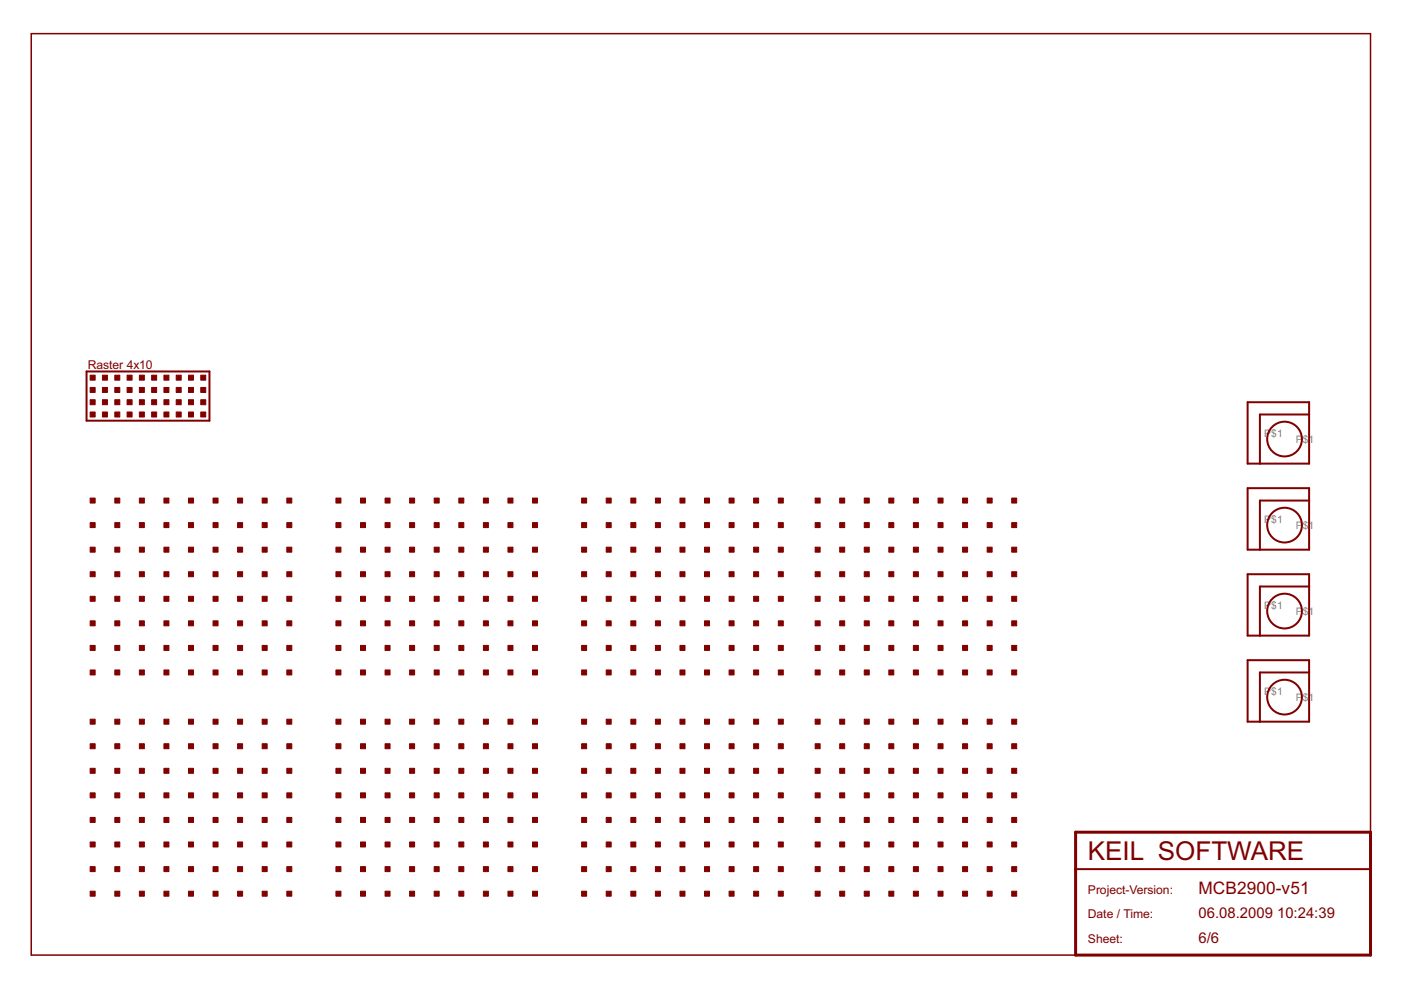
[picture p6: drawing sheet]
<svg xmlns="http://www.w3.org/2000/svg" width="297mm" height="210mm" viewBox="0 0 297 210" stroke-linecap="round" stroke-linejoin="round" font-family="sans-serif">
<defs><g id="words">
<text font-size="6.2" fill="#800000" x="230.7" y="182.4">KEIL SOFTWARE</text>
<text font-size="4.1" fill="#800000" x="254.1" y="189.5">MCB2900-v51</text>
<g font-size="3.5" fill="#800000">
<text x="254.1" y="194.7">06.08.2009</text>
<text x="270.8" y="194.7">10:24:39</text>
<text x="254.1" y="199.9">6/6</text>
</g>
<g font-size="2.9" fill="#800000">
<text x="18.6" y="78.2">Raster 4x10</text>
<text x="230.7" y="189.5">Project-Version:</text>
<text x="230.7" y="194.7">Date / Time:</text>
<text x="230.7" y="199.9">Sheet:</text>
</g>
<g font-size="2.5" fill="#808080">
<text x="268.1" y="92.7">P$1</text>
<text x="274.7" y="93.9">P$1</text>
<text x="268.1" y="111">P$1</text>
<text x="274.7" y="112.1">P$1</text>
<text x="268.1" y="129.2">P$1</text>
<text x="274.7" y="130.3">P$1</text>
<text x="268.1" y="147.4">P$1</text>
<text x="274.7" y="148.6">P$1</text>
</g>
</g></defs>
<g fill="#800000" stroke="#800000" stroke-width=".32">
<path d="M6.6 7.1v195.4z"/>
<path d="M6.6 7.1h284z"/>
<path d="M290.6 7.1v169.3z"/>
<path d="M6.6 202.5h221.4z"/>
</g>
<g fill="#800000" stroke="#800000" stroke-width=".63">
<path d="M228 184.3v18.2z"/>
<path d="M228 176.4v7.9z"/>
<path d="M228 176.4h62.6z"/>
<path d="M290.6 176.4v7.9z"/>
<path d="M290.6 184.3v18.2z"/>
<path d="M228 202.5h62.6z"/>
</g>
<g fill="#800000" stroke="#800000" stroke-width=".42">
<path d="M228 184.3h62.6z"/>
<path d="M264.5 85.3h13.1z"/>
<path d="M277.6 85.3v2.6z"/>
<path d="M277.6 87.9v10.4z"/>
<path d="M267.1 98.3h10.5z"/>
<path d="M264.5 98.3h2.6z"/>
<path d="M264.5 85.3v13z"/>
<path d="M267.1 87.9v10.4z"/>
<path d="M267.1 87.9h10.5z"/>
<path d="M264.5 103.5h13.1z"/>
<path d="M277.6 103.5v2.6z"/>
<path d="M277.6 106.1v10.4z"/>
<path d="M267.1 116.5h10.5z"/>
<path d="M264.5 116.5h2.6z"/>
<path d="M264.5 103.5v13z"/>
<path d="M267.1 106.1v10.4z"/>
<path d="M267.1 106.1h10.5z"/>
<path d="M264.5 121.8h13.1z"/>
<path d="M277.6 121.8v2.6z"/>
<path d="M277.6 124.4v10.4z"/>
<path d="M267.1 134.8h10.5z"/>
<path d="M264.5 134.8h2.6z"/>
<path d="M264.5 121.8v13z"/>
<path d="M267.1 124.4v10.4z"/>
<path d="M267.1 124.4h10.5z"/>
<path d="M264.5 140h13.1z"/>
<path d="M277.6 140v2.6z"/>
<path d="M277.6 142.6v10.4z"/>
<path d="M267.1 153h10.5z"/>
<path d="M264.5 153h2.6z"/>
<path d="M264.5 140v13z"/>
<path d="M267.1 142.6v10.4z"/>
<path d="M267.1 142.6h10.5z"/>
<path d="M18.4 89.2h26z"/>
<path d="M18.4 78.8v10.4z"/>
<path d="M18.4 78.8h26z"/>
<path d="M44.4 78.8v10.4z"/>
</g>
<g fill="#800000" stroke="#800000" stroke-width=".21">
<path d="M19.1 142h1.1v1.1h-1.1z"/>
<path d="M19.1 136.8h1.1v1.1h-1.1z"/>
<path d="M19.1 131.6h1.1v1.1h-1.1z"/>
<path d="M19.1 126.4h1.1v1.1h-1.1z"/>
<path d="M19.1 121.2h1.1v1.1h-1.1z"/>
<path d="M19.1 116h1.1v1.1h-1.1z"/>
<path d="M24.3 142h1.1v1.1h-1.1z"/>
<path d="M24.3 136.8h1.1v1.1h-1.1z"/>
<path d="M24.3 131.6h1.1v1.1h-1.1z"/>
<path d="M24.3 126.4h1.1v1.1h-1.1z"/>
<path d="M24.3 121.2h1.1v1.1h-1.1z"/>
<path d="M24.3 116h1.1v1.1h-1.1z"/>
<path d="M29.5 142h1.1v1.1h-1.1z"/>
<path d="M29.5 136.8h1.1v1.1h-1.1z"/>
<path d="M29.5 131.6h1.1v1.1h-1.1z"/>
<path d="M34.8 142h1v1.1h-1z"/>
<path d="M34.8 136.8h1v1.1h-1z"/>
<path d="M34.8 131.6h1v1.1h-1z"/>
<path d="M29.5 126.4h1.1v1.1h-1.1z"/>
<path d="M29.5 121.2h1.1v1.1h-1.1z"/>
<path d="M29.5 116h1.1v1.1h-1.1z"/>
<path d="M34.8 126.4h1v1.1h-1z"/>
<path d="M34.8 121.2h1v1.1h-1z"/>
<path d="M34.8 116h1v1.1h-1z"/>
<path d="M40 116h1v1.1h-1z"/>
<path d="M40 121.2h1v1.1h-1z"/>
<path d="M40 126.4h1v1.1h-1z"/>
<path d="M40 131.6h1v1.1h-1z"/>
<path d="M40 136.8h1v1.1h-1z"/>
<path d="M40 142h1v1.1h-1z"/>
<path d="M45.2 142h1v1.1h-1z"/>
<path d="M45.2 136.8h1v1.1h-1z"/>
<path d="M45.2 131.6h1v1.1h-1z"/>
<path d="M45.2 126.4h1v1.1h-1z"/>
<path d="M45.2 121.2h1v1.1h-1z"/>
<path d="M45.2 116h1v1.1h-1z"/>
<path d="M50.4 142h1v1.1h-1z"/>
<path d="M50.4 136.8h1v1.1h-1z"/>
<path d="M50.4 131.6h1v1.1h-1z"/>
<path d="M50.4 126.4h1v1.1h-1z"/>
<path d="M50.4 121.2h1v1.1h-1z"/>
<path d="M50.4 116h1v1.1h-1z"/>
<path d="M55.6 116h1v1.1h-1z"/>
<path d="M55.6 121.2h1v1.1h-1z"/>
<path d="M55.6 126.4h1v1.1h-1z"/>
<path d="M55.6 131.6h1v1.1h-1z"/>
<path d="M55.6 136.8h1v1.1h-1z"/>
<path d="M55.6 142h1v1.1h-1z"/>
<path d="M60.8 142h1.1v1.1h-1.1z"/>
<path d="M60.8 136.8h1.1v1.1h-1.1z"/>
<path d="M60.8 131.6h1.1v1.1h-1.1z"/>
<path d="M60.8 126.4h1.1v1.1h-1.1z"/>
<path d="M60.8 121.2h1.1v1.1h-1.1z"/>
<path d="M60.8 116h1.1v1.1h-1.1z"/>
<path d="M19.1 110.8h1.1v1.1h-1.1z"/>
<path d="M19.1 105.6h1.1v1.1h-1.1z"/>
<path d="M24.3 110.8h1.1v1.1h-1.1z"/>
<path d="M24.3 105.6h1.1v1.1h-1.1z"/>
<path d="M29.5 110.8h1.1v1.1h-1.1z"/>
<path d="M29.5 105.6h1.1v1.1h-1.1z"/>
<path d="M34.8 110.8h1v1.1h-1z"/>
<path d="M34.8 105.6h1v1.1h-1z"/>
<path d="M40 105.6h1v1.1h-1z"/>
<path d="M40 110.8h1v1.1h-1z"/>
<path d="M45.2 110.8h1v1.1h-1z"/>
<path d="M45.2 105.6h1v1.1h-1z"/>
<path d="M50.4 110.8h1v1.1h-1z"/>
<path d="M50.4 105.6h1v1.1h-1z"/>
<path d="M55.6 105.6h1v1.1h-1z"/>
<path d="M55.6 110.8h1v1.1h-1z"/>
<path d="M60.8 110.8h1.1v1.1h-1.1z"/>
<path d="M60.8 105.6h1.1v1.1h-1.1z"/>
<path d="M71.2 142h1.1v1.1h-1.1z"/>
<path d="M71.2 136.8h1.1v1.1h-1.1z"/>
<path d="M71.2 131.6h1.1v1.1h-1.1z"/>
<path d="M71.2 126.4h1.1v1.1h-1.1z"/>
<path d="M71.2 121.2h1.1v1.1h-1.1z"/>
<path d="M71.2 116h1.1v1.1h-1.1z"/>
<path d="M76.4 142h1.1v1.1h-1.1z"/>
<path d="M76.4 136.8h1.1v1.1h-1.1z"/>
<path d="M76.4 131.6h1.1v1.1h-1.1z"/>
<path d="M76.4 126.4h1.1v1.1h-1.1z"/>
<path d="M76.4 121.2h1.1v1.1h-1.1z"/>
<path d="M76.4 116h1.1v1.1h-1.1z"/>
<path d="M81.6 142h1.1v1.1h-1.1z"/>
<path d="M81.6 136.8h1.1v1.1h-1.1z"/>
<path d="M81.6 131.6h1.1v1.1h-1.1z"/>
<path d="M86.8 142h1.1v1.1h-1.1z"/>
<path d="M86.8 136.8h1.1v1.1h-1.1z"/>
<path d="M86.8 131.6h1.1v1.1h-1.1z"/>
<path d="M81.6 126.4h1.1v1.1h-1.1z"/>
<path d="M81.6 121.2h1.1v1.1h-1.1z"/>
<path d="M81.6 116h1.1v1.1h-1.1z"/>
<path d="M86.8 126.4h1.1v1.1h-1.1z"/>
<path d="M86.8 121.2h1.1v1.1h-1.1z"/>
<path d="M86.8 116h1.1v1.1h-1.1z"/>
<path d="M92.1 116h1v1.1h-1z"/>
<path d="M92.1 121.2h1v1.1h-1z"/>
<path d="M92.1 126.4h1v1.1h-1z"/>
<path d="M92.1 131.6h1v1.1h-1z"/>
<path d="M92.1 136.8h1v1.1h-1z"/>
<path d="M92.1 142h1v1.1h-1z"/>
<path d="M97.3 142h1v1.1h-1z"/>
<path d="M97.3 136.8h1v1.1h-1z"/>
<path d="M97.3 131.6h1v1.1h-1z"/>
<path d="M97.3 126.4h1v1.1h-1z"/>
<path d="M97.3 121.2h1v1.1h-1z"/>
<path d="M97.3 116h1v1.1h-1z"/>
<path d="M102.5 142h1v1.1h-1z"/>
<path d="M102.5 136.8h1v1.1h-1z"/>
<path d="M102.5 131.6h1v1.1h-1z"/>
<path d="M102.5 126.4h1v1.1h-1z"/>
<path d="M102.5 121.2h1v1.1h-1z"/>
<path d="M102.5 116h1v1.1h-1z"/>
<path d="M107.7 116h1.1v1.1h-1.1z"/>
<path d="M107.7 121.2h1.1v1.1h-1.1z"/>
<path d="M107.7 126.4h1.1v1.1h-1.1z"/>
<path d="M107.7 131.6h1.1v1.1h-1.1z"/>
<path d="M107.7 136.8h1.1v1.1h-1.1z"/>
<path d="M107.7 142h1.1v1.1h-1.1z"/>
<path d="M112.9 142h1.1v1.1h-1.1z"/>
<path d="M112.9 136.8h1.1v1.1h-1.1z"/>
<path d="M112.9 131.6h1.1v1.1h-1.1z"/>
<path d="M112.9 126.4h1.1v1.1h-1.1z"/>
<path d="M112.9 121.2h1.1v1.1h-1.1z"/>
<path d="M112.9 116h1.1v1.1h-1.1z"/>
<path d="M71.2 110.8h1.1v1.1h-1.1z"/>
<path d="M71.2 105.6h1.1v1.1h-1.1z"/>
<path d="M76.4 110.8h1.1v1.1h-1.1z"/>
<path d="M76.4 105.6h1.1v1.1h-1.1z"/>
<path d="M81.6 110.8h1.1v1.1h-1.1z"/>
<path d="M81.6 105.6h1.1v1.1h-1.1z"/>
<path d="M86.8 110.8h1.1v1.1h-1.1z"/>
<path d="M86.8 105.6h1.1v1.1h-1.1z"/>
<path d="M92.1 105.6h1v1.1h-1z"/>
<path d="M92.1 110.8h1v1.1h-1z"/>
<path d="M97.3 110.8h1v1.1h-1z"/>
<path d="M97.3 105.6h1v1.1h-1z"/>
<path d="M102.5 110.8h1v1.1h-1z"/>
<path d="M102.5 105.6h1v1.1h-1z"/>
<path d="M107.7 105.6h1.1v1.1h-1.1z"/>
<path d="M107.7 110.8h1.1v1.1h-1.1z"/>
<path d="M112.9 110.8h1.1v1.1h-1.1z"/>
<path d="M112.9 105.6h1.1v1.1h-1.1z"/>
<path d="M123.3 142h1.1v1.1h-1.1z"/>
<path d="M123.3 136.8h1.1v1.1h-1.1z"/>
<path d="M123.3 131.6h1.1v1.1h-1.1z"/>
<path d="M123.3 126.4h1.1v1.1h-1.1z"/>
<path d="M123.3 121.2h1.1v1.1h-1.1z"/>
<path d="M123.3 116h1.1v1.1h-1.1z"/>
<path d="M128.5 142h1.1v1.1h-1.1z"/>
<path d="M128.5 136.8h1.1v1.1h-1.1z"/>
<path d="M128.5 131.6h1.1v1.1h-1.1z"/>
<path d="M128.5 126.4h1.1v1.1h-1.1z"/>
<path d="M128.5 121.2h1.1v1.1h-1.1z"/>
<path d="M128.5 116h1.1v1.1h-1.1z"/>
<path d="M133.8 142h1v1.1h-1z"/>
<path d="M133.8 136.8h1v1.1h-1z"/>
<path d="M133.8 131.6h1v1.1h-1z"/>
<path d="M139 142h1v1.1h-1z"/>
<path d="M139 136.8h1v1.1h-1z"/>
<path d="M139 131.6h1v1.1h-1z"/>
<path d="M133.8 126.4h1v1.1h-1z"/>
<path d="M133.8 121.2h1v1.1h-1z"/>
<path d="M133.8 116h1v1.1h-1z"/>
<path d="M139 126.4h1v1.1h-1z"/>
<path d="M139 121.2h1v1.1h-1z"/>
<path d="M139 116h1v1.1h-1z"/>
<path d="M144.2 116h1v1.1h-1z"/>
<path d="M144.2 121.2h1v1.1h-1z"/>
<path d="M144.2 126.4h1v1.1h-1z"/>
<path d="M144.2 131.6h1v1.1h-1z"/>
<path d="M144.2 136.8h1v1.1h-1z"/>
<path d="M144.2 142h1v1.1h-1z"/>
<path d="M149.4 142h1v1.1h-1z"/>
<path d="M149.4 136.8h1v1.1h-1z"/>
<path d="M149.4 131.6h1v1.1h-1z"/>
<path d="M149.4 126.4h1v1.1h-1z"/>
<path d="M149.4 121.2h1v1.1h-1z"/>
<path d="M149.4 116h1v1.1h-1z"/>
<path d="M154.6 142h1v1.1h-1z"/>
<path d="M154.6 136.8h1v1.1h-1z"/>
<path d="M154.6 131.6h1v1.1h-1z"/>
<path d="M154.6 126.4h1v1.1h-1z"/>
<path d="M154.6 121.2h1v1.1h-1z"/>
<path d="M154.6 116h1v1.1h-1z"/>
<path d="M159.8 116h1v1.1h-1z"/>
<path d="M159.8 121.2h1v1.1h-1z"/>
<path d="M159.8 126.4h1v1.1h-1z"/>
<path d="M159.8 131.6h1v1.1h-1z"/>
<path d="M159.8 136.8h1v1.1h-1z"/>
<path d="M159.8 142h1v1.1h-1z"/>
<path d="M165 142h1.1v1.1h-1.1z"/>
<path d="M165 136.8h1.1v1.1h-1.1z"/>
<path d="M165 131.6h1.1v1.1h-1.1z"/>
<path d="M165 126.4h1.1v1.1h-1.1z"/>
<path d="M165 121.2h1.1v1.1h-1.1z"/>
<path d="M165 116h1.1v1.1h-1.1z"/>
<path d="M123.3 110.8h1.1v1.1h-1.1z"/>
<path d="M123.3 105.6h1.1v1.1h-1.1z"/>
<path d="M128.5 110.8h1.1v1.1h-1.1z"/>
<path d="M128.5 105.6h1.1v1.1h-1.1z"/>
<path d="M133.8 110.8h1v1.1h-1z"/>
<path d="M133.8 105.6h1v1.1h-1z"/>
<path d="M139 110.8h1v1.1h-1z"/>
<path d="M139 105.6h1v1.1h-1z"/>
<path d="M144.2 105.6h1v1.1h-1z"/>
<path d="M144.2 110.8h1v1.1h-1z"/>
<path d="M149.4 110.8h1v1.1h-1z"/>
<path d="M149.4 105.6h1v1.1h-1z"/>
<path d="M154.6 110.8h1v1.1h-1z"/>
<path d="M154.6 105.6h1v1.1h-1z"/>
<path d="M159.8 105.6h1v1.1h-1z"/>
<path d="M159.8 110.8h1v1.1h-1z"/>
<path d="M165 110.8h1.1v1.1h-1.1z"/>
<path d="M165 105.6h1.1v1.1h-1.1z"/>
<path d="M172.8 142h1.1v1.1h-1.1z"/>
<path d="M172.8 136.8h1.1v1.1h-1.1z"/>
<path d="M172.8 131.6h1.1v1.1h-1.1z"/>
<path d="M172.8 126.4h1.1v1.1h-1.1z"/>
<path d="M172.8 121.2h1.1v1.1h-1.1z"/>
<path d="M172.8 116h1.1v1.1h-1.1z"/>
<path d="M178 142h1.1v1.1h-1.1z"/>
<path d="M178 136.8h1.1v1.1h-1.1z"/>
<path d="M178 131.6h1.1v1.1h-1.1z"/>
<path d="M178 126.4h1.1v1.1h-1.1z"/>
<path d="M178 121.2h1.1v1.1h-1.1z"/>
<path d="M178 116h1.1v1.1h-1.1z"/>
<path d="M183.2 142h1.1v1.1h-1.1z"/>
<path d="M183.2 136.8h1.1v1.1h-1.1z"/>
<path d="M183.2 131.6h1.1v1.1h-1.1z"/>
<path d="M188.4 142h1.1v1.1h-1.1z"/>
<path d="M188.4 136.8h1.1v1.1h-1.1z"/>
<path d="M188.4 131.6h1.1v1.1h-1.1z"/>
<path d="M183.2 126.4h1.1v1.1h-1.1z"/>
<path d="M183.2 121.2h1.1v1.1h-1.1z"/>
<path d="M183.2 116h1.1v1.1h-1.1z"/>
<path d="M188.4 126.4h1.1v1.1h-1.1z"/>
<path d="M188.4 121.2h1.1v1.1h-1.1z"/>
<path d="M188.4 116h1.1v1.1h-1.1z"/>
<path d="M193.7 116h1v1.1h-1z"/>
<path d="M193.7 121.2h1v1.1h-1z"/>
<path d="M193.7 126.4h1v1.1h-1z"/>
<path d="M193.7 131.6h1v1.1h-1z"/>
<path d="M193.7 136.8h1v1.1h-1z"/>
<path d="M193.7 142h1v1.1h-1z"/>
<path d="M198.9 142h1v1.1h-1z"/>
<path d="M198.9 136.8h1v1.1h-1z"/>
<path d="M198.9 131.6h1v1.1h-1z"/>
<path d="M198.9 126.4h1v1.1h-1z"/>
<path d="M198.9 121.2h1v1.1h-1z"/>
<path d="M198.9 116h1v1.1h-1z"/>
<path d="M204.1 142h1v1.1h-1z"/>
<path d="M204.1 136.8h1v1.1h-1z"/>
<path d="M204.1 131.6h1v1.1h-1z"/>
<path d="M204.1 126.4h1v1.1h-1z"/>
<path d="M204.1 121.2h1v1.1h-1z"/>
<path d="M204.1 116h1v1.1h-1z"/>
<path d="M209.3 116h1.1v1.1h-1.1z"/>
<path d="M209.3 121.2h1.1v1.1h-1.1z"/>
<path d="M209.3 126.4h1.1v1.1h-1.1z"/>
<path d="M209.3 131.6h1.1v1.1h-1.1z"/>
<path d="M209.3 136.8h1.1v1.1h-1.1z"/>
<path d="M209.3 142h1.1v1.1h-1.1z"/>
<path d="M214.5 142h1.1v1.1h-1.1z"/>
<path d="M214.5 136.8h1.1v1.1h-1.1z"/>
<path d="M214.5 131.6h1.1v1.1h-1.1z"/>
<path d="M214.5 126.4h1.1v1.1h-1.1z"/>
<path d="M214.5 121.2h1.1v1.1h-1.1z"/>
<path d="M214.5 116h1.1v1.1h-1.1z"/>
<path d="M172.8 110.8h1.1v1.1h-1.1z"/>
<path d="M172.8 105.6h1.1v1.1h-1.1z"/>
<path d="M178 110.8h1.1v1.1h-1.1z"/>
<path d="M178 105.6h1.1v1.1h-1.1z"/>
<path d="M183.2 110.8h1.1v1.1h-1.1z"/>
<path d="M183.2 105.6h1.1v1.1h-1.1z"/>
<path d="M188.4 110.8h1.1v1.1h-1.1z"/>
<path d="M188.4 105.6h1.1v1.1h-1.1z"/>
<path d="M193.7 105.6h1v1.1h-1z"/>
<path d="M193.7 110.8h1v1.1h-1z"/>
<path d="M198.9 110.8h1v1.1h-1z"/>
<path d="M198.9 105.6h1v1.1h-1z"/>
<path d="M204.1 110.8h1v1.1h-1z"/>
<path d="M204.1 105.6h1v1.1h-1z"/>
<path d="M209.3 105.6h1.1v1.1h-1.1z"/>
<path d="M209.3 110.8h1.1v1.1h-1.1z"/>
<path d="M214.5 110.8h1.1v1.1h-1.1z"/>
<path d="M214.5 105.6h1.1v1.1h-1.1z"/>
<path d="M19.1 189h1.1v1h-1.1z"/>
<path d="M19.1 183.7h1.1v1.1h-1.1z"/>
<path d="M19.1 178.5h1.1v1.1h-1.1z"/>
<path d="M19.1 173.3h1.1v1.1h-1.1z"/>
<path d="M19.1 168.1h1.1v1.1h-1.1z"/>
<path d="M19.1 162.9h1.1v1.1h-1.1z"/>
<path d="M24.3 189h1.1v1h-1.1z"/>
<path d="M24.3 183.7h1.1v1.1h-1.1z"/>
<path d="M24.3 178.5h1.1v1.1h-1.1z"/>
<path d="M24.3 173.3h1.1v1.1h-1.1z"/>
<path d="M24.3 168.1h1.1v1.1h-1.1z"/>
<path d="M24.3 162.9h1.1v1.1h-1.1z"/>
<path d="M29.5 189h1.1v1h-1.1z"/>
<path d="M29.5 183.7h1.1v1.1h-1.1z"/>
<path d="M29.5 178.5h1.1v1.1h-1.1z"/>
<path d="M34.8 189h1v1h-1z"/>
<path d="M34.8 183.7h1v1.1h-1z"/>
<path d="M34.8 178.5h1v1.1h-1z"/>
<path d="M29.5 173.3h1.1v1.1h-1.1z"/>
<path d="M29.5 168.1h1.1v1.1h-1.1z"/>
<path d="M29.5 162.9h1.1v1.1h-1.1z"/>
<path d="M34.8 173.3h1v1.1h-1z"/>
<path d="M34.8 168.1h1v1.1h-1z"/>
<path d="M34.8 162.9h1v1.1h-1z"/>
<path d="M40 162.9h1v1.1h-1z"/>
<path d="M40 168.1h1v1.1h-1z"/>
<path d="M40 173.3h1v1.1h-1z"/>
<path d="M40 178.5h1v1.1h-1z"/>
<path d="M40 183.7h1v1.1h-1z"/>
<path d="M40 189h1v1h-1z"/>
<path d="M45.2 189h1v1h-1z"/>
<path d="M45.2 183.7h1v1.1h-1z"/>
<path d="M45.2 178.5h1v1.1h-1z"/>
<path d="M45.2 173.3h1v1.1h-1z"/>
<path d="M45.2 168.1h1v1.1h-1z"/>
<path d="M45.2 162.9h1v1.1h-1z"/>
<path d="M50.4 189h1v1h-1z"/>
<path d="M50.4 183.7h1v1.1h-1z"/>
<path d="M50.4 178.5h1v1.1h-1z"/>
<path d="M50.4 173.3h1v1.1h-1z"/>
<path d="M50.4 168.1h1v1.1h-1z"/>
<path d="M50.4 162.9h1v1.1h-1z"/>
<path d="M55.6 162.9h1v1.1h-1z"/>
<path d="M55.6 168.1h1v1.1h-1z"/>
<path d="M55.6 173.3h1v1.1h-1z"/>
<path d="M55.6 178.5h1v1.1h-1z"/>
<path d="M55.6 183.7h1v1.1h-1z"/>
<path d="M55.6 189h1v1h-1z"/>
<path d="M60.8 189h1.1v1h-1.1z"/>
<path d="M60.8 183.7h1.1v1.1h-1.1z"/>
<path d="M60.8 178.5h1.1v1.1h-1.1z"/>
<path d="M60.8 173.3h1.1v1.1h-1.1z"/>
<path d="M60.8 168.1h1.1v1.1h-1.1z"/>
<path d="M60.8 162.9h1.1v1.1h-1.1z"/>
<path d="M19.1 157.7h1.1v1h-1.1z"/>
<path d="M19.1 152.5h1.1v1h-1.1z"/>
<path d="M24.3 157.7h1.1v1h-1.1z"/>
<path d="M24.3 152.5h1.1v1h-1.1z"/>
<path d="M29.5 157.7h1.1v1h-1.1z"/>
<path d="M29.5 152.5h1.1v1h-1.1z"/>
<path d="M34.8 157.7h1v1h-1z"/>
<path d="M34.8 152.5h1v1h-1z"/>
<path d="M40 152.5h1v1h-1z"/>
<path d="M40 157.7h1v1h-1z"/>
<path d="M45.2 157.7h1v1h-1z"/>
<path d="M45.2 152.5h1v1h-1z"/>
<path d="M50.4 157.7h1v1h-1z"/>
<path d="M50.4 152.5h1v1h-1z"/>
<path d="M55.6 152.5h1v1h-1z"/>
<path d="M55.6 157.7h1v1h-1z"/>
<path d="M60.8 157.7h1.1v1h-1.1z"/>
<path d="M60.8 152.5h1.1v1h-1.1z"/>
<path d="M71.2 189h1.1v1h-1.1z"/>
<path d="M71.2 183.7h1.1v1.1h-1.1z"/>
<path d="M71.2 178.5h1.1v1.1h-1.1z"/>
<path d="M71.2 173.3h1.1v1.1h-1.1z"/>
<path d="M71.2 168.1h1.1v1.1h-1.1z"/>
<path d="M71.2 162.9h1.1v1.1h-1.1z"/>
<path d="M76.4 189h1.1v1h-1.1z"/>
<path d="M76.4 183.7h1.1v1.1h-1.1z"/>
<path d="M76.4 178.5h1.1v1.1h-1.1z"/>
<path d="M76.4 173.3h1.1v1.1h-1.1z"/>
<path d="M76.4 168.1h1.1v1.1h-1.1z"/>
<path d="M76.4 162.9h1.1v1.1h-1.1z"/>
<path d="M81.6 189h1.1v1h-1.1z"/>
<path d="M81.6 183.7h1.1v1.1h-1.1z"/>
<path d="M81.6 178.5h1.1v1.1h-1.1z"/>
<path d="M86.8 189h1.1v1h-1.1z"/>
<path d="M86.8 183.7h1.1v1.1h-1.1z"/>
<path d="M86.8 178.5h1.1v1.1h-1.1z"/>
<path d="M81.6 173.3h1.1v1.1h-1.1z"/>
<path d="M81.6 168.1h1.1v1.1h-1.1z"/>
<path d="M81.6 162.9h1.1v1.1h-1.1z"/>
<path d="M86.8 173.3h1.1v1.1h-1.1z"/>
<path d="M86.8 168.1h1.1v1.1h-1.1z"/>
<path d="M86.8 162.9h1.1v1.1h-1.1z"/>
<path d="M92.1 162.9h1v1.1h-1z"/>
<path d="M92.1 168.1h1v1.1h-1z"/>
<path d="M92.1 173.3h1v1.1h-1z"/>
<path d="M92.1 178.5h1v1.1h-1z"/>
<path d="M92.1 183.7h1v1.1h-1z"/>
<path d="M92.1 189h1v1h-1z"/>
<path d="M97.3 189h1v1h-1z"/>
<path d="M97.3 183.7h1v1.1h-1z"/>
<path d="M97.3 178.5h1v1.1h-1z"/>
<path d="M97.3 173.3h1v1.1h-1z"/>
<path d="M97.3 168.1h1v1.1h-1z"/>
<path d="M97.3 162.9h1v1.1h-1z"/>
<path d="M102.5 189h1v1h-1z"/>
<path d="M102.5 183.7h1v1.1h-1z"/>
<path d="M102.5 178.5h1v1.1h-1z"/>
<path d="M102.5 173.3h1v1.1h-1z"/>
<path d="M102.5 168.1h1v1.1h-1z"/>
<path d="M102.5 162.9h1v1.1h-1z"/>
<path d="M107.7 162.9h1.1v1.1h-1.1z"/>
<path d="M107.7 168.1h1.1v1.1h-1.1z"/>
<path d="M107.7 173.3h1.1v1.1h-1.1z"/>
<path d="M107.7 178.5h1.1v1.1h-1.1z"/>
<path d="M107.7 183.7h1.1v1.1h-1.1z"/>
<path d="M107.7 189h1.1v1h-1.1z"/>
<path d="M112.9 189h1.1v1h-1.1z"/>
<path d="M112.9 183.7h1.1v1.1h-1.1z"/>
<path d="M112.9 178.5h1.1v1.1h-1.1z"/>
<path d="M112.9 173.3h1.1v1.1h-1.1z"/>
<path d="M112.9 168.1h1.1v1.1h-1.1z"/>
<path d="M112.9 162.9h1.1v1.1h-1.1z"/>
<path d="M71.2 157.7h1.1v1h-1.1z"/>
<path d="M71.2 152.5h1.1v1h-1.1z"/>
<path d="M76.4 157.7h1.1v1h-1.1z"/>
<path d="M76.4 152.5h1.1v1h-1.1z"/>
<path d="M81.6 157.7h1.1v1h-1.1z"/>
<path d="M81.6 152.5h1.1v1h-1.1z"/>
<path d="M86.8 157.7h1.1v1h-1.1z"/>
<path d="M86.8 152.5h1.1v1h-1.1z"/>
<path d="M92.1 152.5h1v1h-1z"/>
<path d="M92.1 157.7h1v1h-1z"/>
<path d="M97.3 157.7h1v1h-1z"/>
<path d="M97.3 152.5h1v1h-1z"/>
<path d="M102.5 157.7h1v1h-1z"/>
<path d="M102.5 152.5h1v1h-1z"/>
<path d="M107.7 152.5h1.1v1h-1.1z"/>
<path d="M107.7 157.7h1.1v1h-1.1z"/>
<path d="M112.9 157.7h1.1v1h-1.1z"/>
<path d="M112.9 152.5h1.1v1h-1.1z"/>
<path d="M123.3 189h1.1v1h-1.1z"/>
<path d="M123.3 183.7h1.1v1.1h-1.1z"/>
<path d="M123.3 178.5h1.1v1.1h-1.1z"/>
<path d="M123.3 173.3h1.1v1.1h-1.1z"/>
<path d="M123.3 168.1h1.1v1.1h-1.1z"/>
<path d="M123.3 162.9h1.1v1.1h-1.1z"/>
<path d="M128.5 189h1.1v1h-1.1z"/>
<path d="M128.5 183.7h1.1v1.1h-1.1z"/>
<path d="M128.5 178.5h1.1v1.1h-1.1z"/>
<path d="M128.5 173.3h1.1v1.1h-1.1z"/>
<path d="M128.5 168.1h1.1v1.1h-1.1z"/>
<path d="M128.5 162.9h1.1v1.1h-1.1z"/>
<path d="M133.8 189h1v1h-1z"/>
<path d="M133.8 183.7h1v1.1h-1z"/>
<path d="M133.8 178.5h1v1.1h-1z"/>
<path d="M139 189h1v1h-1z"/>
<path d="M139 183.7h1v1.1h-1z"/>
<path d="M139 178.5h1v1.1h-1z"/>
<path d="M133.8 173.3h1v1.1h-1z"/>
<path d="M133.8 168.1h1v1.1h-1z"/>
<path d="M133.8 162.9h1v1.1h-1z"/>
<path d="M139 173.3h1v1.1h-1z"/>
<path d="M139 168.1h1v1.1h-1z"/>
<path d="M139 162.9h1v1.1h-1z"/>
<path d="M144.2 162.9h1v1.1h-1z"/>
<path d="M144.2 168.1h1v1.1h-1z"/>
<path d="M144.2 173.3h1v1.1h-1z"/>
<path d="M144.2 178.5h1v1.1h-1z"/>
<path d="M144.2 183.7h1v1.1h-1z"/>
<path d="M144.2 189h1v1h-1z"/>
<path d="M149.4 189h1v1h-1z"/>
<path d="M149.4 183.7h1v1.1h-1z"/>
<path d="M149.4 178.5h1v1.1h-1z"/>
<path d="M149.4 173.3h1v1.1h-1z"/>
<path d="M149.4 168.1h1v1.1h-1z"/>
<path d="M149.4 162.9h1v1.1h-1z"/>
<path d="M154.6 189h1v1h-1z"/>
<path d="M154.6 183.7h1v1.1h-1z"/>
<path d="M154.6 178.5h1v1.1h-1z"/>
<path d="M154.6 173.3h1v1.1h-1z"/>
<path d="M154.6 168.1h1v1.1h-1z"/>
<path d="M154.6 162.9h1v1.1h-1z"/>
<path d="M159.8 162.9h1v1.1h-1z"/>
<path d="M159.8 168.1h1v1.1h-1z"/>
<path d="M159.8 173.3h1v1.1h-1z"/>
<path d="M159.8 178.5h1v1.1h-1z"/>
<path d="M159.8 183.7h1v1.1h-1z"/>
<path d="M159.8 189h1v1h-1z"/>
<path d="M165 189h1.1v1h-1.1z"/>
<path d="M165 183.7h1.1v1.1h-1.1z"/>
<path d="M165 178.5h1.1v1.1h-1.1z"/>
<path d="M165 173.3h1.1v1.1h-1.1z"/>
<path d="M165 168.1h1.1v1.1h-1.1z"/>
<path d="M165 162.9h1.1v1.1h-1.1z"/>
<path d="M123.3 157.7h1.1v1h-1.1z"/>
<path d="M123.3 152.5h1.1v1h-1.1z"/>
<path d="M128.5 157.7h1.1v1h-1.1z"/>
<path d="M128.5 152.5h1.1v1h-1.1z"/>
<path d="M133.8 157.7h1v1h-1z"/>
<path d="M133.8 152.5h1v1h-1z"/>
<path d="M139 157.7h1v1h-1z"/>
<path d="M139 152.5h1v1h-1z"/>
<path d="M144.2 152.5h1v1h-1z"/>
<path d="M144.2 157.7h1v1h-1z"/>
<path d="M149.4 157.7h1v1h-1z"/>
<path d="M149.4 152.5h1v1h-1z"/>
<path d="M154.6 157.7h1v1h-1z"/>
<path d="M154.6 152.5h1v1h-1z"/>
<path d="M159.8 152.5h1v1h-1z"/>
<path d="M159.8 157.7h1v1h-1z"/>
<path d="M165 157.7h1.1v1h-1.1z"/>
<path d="M165 152.5h1.1v1h-1.1z"/>
<path d="M172.8 189h1.1v1h-1.1z"/>
<path d="M172.8 183.7h1.1v1.1h-1.1z"/>
<path d="M172.8 178.5h1.1v1.1h-1.1z"/>
<path d="M172.8 173.3h1.1v1.1h-1.1z"/>
<path d="M172.8 168.1h1.1v1.1h-1.1z"/>
<path d="M172.8 162.9h1.1v1.1h-1.1z"/>
<path d="M178 189h1.1v1h-1.1z"/>
<path d="M178 183.7h1.1v1.1h-1.1z"/>
<path d="M178 178.5h1.1v1.1h-1.1z"/>
<path d="M178 173.3h1.1v1.1h-1.1z"/>
<path d="M178 168.1h1.1v1.1h-1.1z"/>
<path d="M178 162.9h1.1v1.1h-1.1z"/>
<path d="M183.2 189h1.1v1h-1.1z"/>
<path d="M183.2 183.7h1.1v1.1h-1.1z"/>
<path d="M183.2 178.5h1.1v1.1h-1.1z"/>
<path d="M188.4 189h1.1v1h-1.1z"/>
<path d="M188.4 183.7h1.1v1.1h-1.1z"/>
<path d="M188.4 178.5h1.1v1.1h-1.1z"/>
<path d="M183.2 173.3h1.1v1.1h-1.1z"/>
<path d="M183.2 168.1h1.1v1.1h-1.1z"/>
<path d="M183.2 162.9h1.1v1.1h-1.1z"/>
<path d="M188.4 173.3h1.1v1.1h-1.1z"/>
<path d="M188.4 168.1h1.1v1.1h-1.1z"/>
<path d="M188.4 162.9h1.1v1.1h-1.1z"/>
<path d="M193.7 162.9h1v1.1h-1z"/>
<path d="M193.7 168.1h1v1.1h-1z"/>
<path d="M193.7 173.3h1v1.1h-1z"/>
<path d="M193.7 178.5h1v1.1h-1z"/>
<path d="M193.7 183.7h1v1.1h-1z"/>
<path d="M193.7 189h1v1h-1z"/>
<path d="M198.9 189h1v1h-1z"/>
<path d="M198.9 183.7h1v1.1h-1z"/>
<path d="M198.9 178.5h1v1.1h-1z"/>
<path d="M198.9 173.3h1v1.1h-1z"/>
<path d="M198.9 168.1h1v1.1h-1z"/>
<path d="M198.9 162.9h1v1.1h-1z"/>
<path d="M204.1 189h1v1h-1z"/>
<path d="M204.1 183.7h1v1.1h-1z"/>
<path d="M204.1 178.5h1v1.1h-1z"/>
<path d="M204.1 173.3h1v1.1h-1z"/>
<path d="M204.1 168.1h1v1.1h-1z"/>
<path d="M204.1 162.9h1v1.1h-1z"/>
<path d="M209.3 162.9h1.1v1.1h-1.1z"/>
<path d="M209.3 168.1h1.1v1.1h-1.1z"/>
<path d="M209.3 173.3h1.1v1.1h-1.1z"/>
<path d="M209.3 178.5h1.1v1.1h-1.1z"/>
<path d="M209.3 183.7h1.1v1.1h-1.1z"/>
<path d="M209.3 189h1.1v1h-1.1z"/>
<path d="M214.5 189h1.1v1h-1.1z"/>
<path d="M214.5 183.7h1.1v1.1h-1.1z"/>
<path d="M214.5 178.5h1.1v1.1h-1.1z"/>
<path d="M214.5 173.3h1.1v1.1h-1.1z"/>
<path d="M214.5 168.1h1.1v1.1h-1.1z"/>
<path d="M214.5 162.9h1.1v1.1h-1.1z"/>
<path d="M172.8 157.7h1.1v1h-1.1z"/>
<path d="M172.8 152.5h1.1v1h-1.1z"/>
<path d="M178 157.7h1.1v1h-1.1z"/>
<path d="M178 152.5h1.1v1h-1.1z"/>
<path d="M183.2 157.7h1.1v1h-1.1z"/>
<path d="M183.2 152.5h1.1v1h-1.1z"/>
<path d="M188.4 157.7h1.1v1h-1.1z"/>
<path d="M188.4 152.5h1.1v1h-1.1z"/>
<path d="M193.7 152.5h1v1h-1z"/>
<path d="M193.7 157.7h1v1h-1z"/>
<path d="M198.9 157.7h1v1h-1z"/>
<path d="M198.9 152.5h1v1h-1z"/>
<path d="M204.1 157.7h1v1h-1z"/>
<path d="M204.1 152.5h1v1h-1z"/>
<path d="M209.3 152.5h1.1v1h-1.1z"/>
<path d="M209.3 157.7h1.1v1h-1.1z"/>
<path d="M214.5 157.7h1.1v1h-1.1z"/>
<path d="M214.5 152.5h1.1v1h-1.1z"/>
<path d="M19.1 79.5h1.1v1.1h-1.1z"/>
<path d="M19.1 82.1h1.1v1.1h-1.1z"/>
<path d="M19.1 84.8h1.1v1h-1.1z"/>
<path d="M19.1 87.4h1.1v1h-1.1z"/>
<path d="M21.7 79.5h1.1v1.1h-1.1z"/>
<path d="M21.7 82.1h1.1v1.1h-1.1z"/>
<path d="M21.7 84.8h1.1v1h-1.1z"/>
<path d="M21.7 87.4h1.1v1h-1.1z"/>
<path d="M24.3 79.5h1.1v1.1h-1.1z"/>
<path d="M24.3 82.1h1.1v1.1h-1.1z"/>
<path d="M24.3 84.8h1.1v1h-1.1z"/>
<path d="M24.3 87.4h1.1v1h-1.1z"/>
<path d="M26.9 79.5h1.1v1.1h-1.1z"/>
<path d="M26.9 82.1h1.1v1.1h-1.1z"/>
<path d="M26.9 84.8h1.1v1h-1.1z"/>
<path d="M26.9 87.4h1.1v1h-1.1z"/>
<path d="M29.5 79.5h1.1v1.1h-1.1z"/>
<path d="M29.5 82.1h1.1v1.1h-1.1z"/>
<path d="M29.5 84.8h1.1v1h-1.1z"/>
<path d="M29.5 87.4h1.1v1h-1.1z"/>
<path d="M32.2 79.5h1v1.1h-1z"/>
<path d="M32.2 82.1h1v1.1h-1z"/>
<path d="M32.2 84.8h1v1h-1z"/>
<path d="M32.2 87.4h1v1h-1z"/>
<path d="M34.8 79.5h1v1.1h-1z"/>
<path d="M34.8 82.1h1v1.1h-1z"/>
<path d="M34.8 84.8h1v1h-1z"/>
<path d="M34.8 87.4h1v1h-1z"/>
<path d="M37.4 79.5h1v1.1h-1z"/>
<path d="M37.4 82.1h1v1.1h-1z"/>
<path d="M37.4 84.8h1v1h-1z"/>
<path d="M37.4 87.4h1v1h-1z"/>
<path d="M40 79.5h1v1.1h-1z"/>
<path d="M40 82.1h1v1.1h-1z"/>
<path d="M40 84.8h1v1h-1z"/>
<path d="M40 87.4h1v1h-1z"/>
<path d="M42.6 79.5h1v1.1h-1z"/>
<path d="M42.6 82.1h1v1.1h-1z"/>
<path d="M42.6 84.8h1v1h-1z"/>
<path d="M42.6 87.4h1v1h-1z"/>
</g>
<g fill="none" stroke="#800000" stroke-width=".42">
<circle cx="272.4" cy="93.1" r="3.7"/>
<circle cx="272.4" cy="111.3" r="3.7"/>
<circle cx="272.4" cy="129.6" r="3.7"/>
<circle cx="272.4" cy="147.8" r="3.7"/>
</g>
<use href="#words"/>
</svg>
